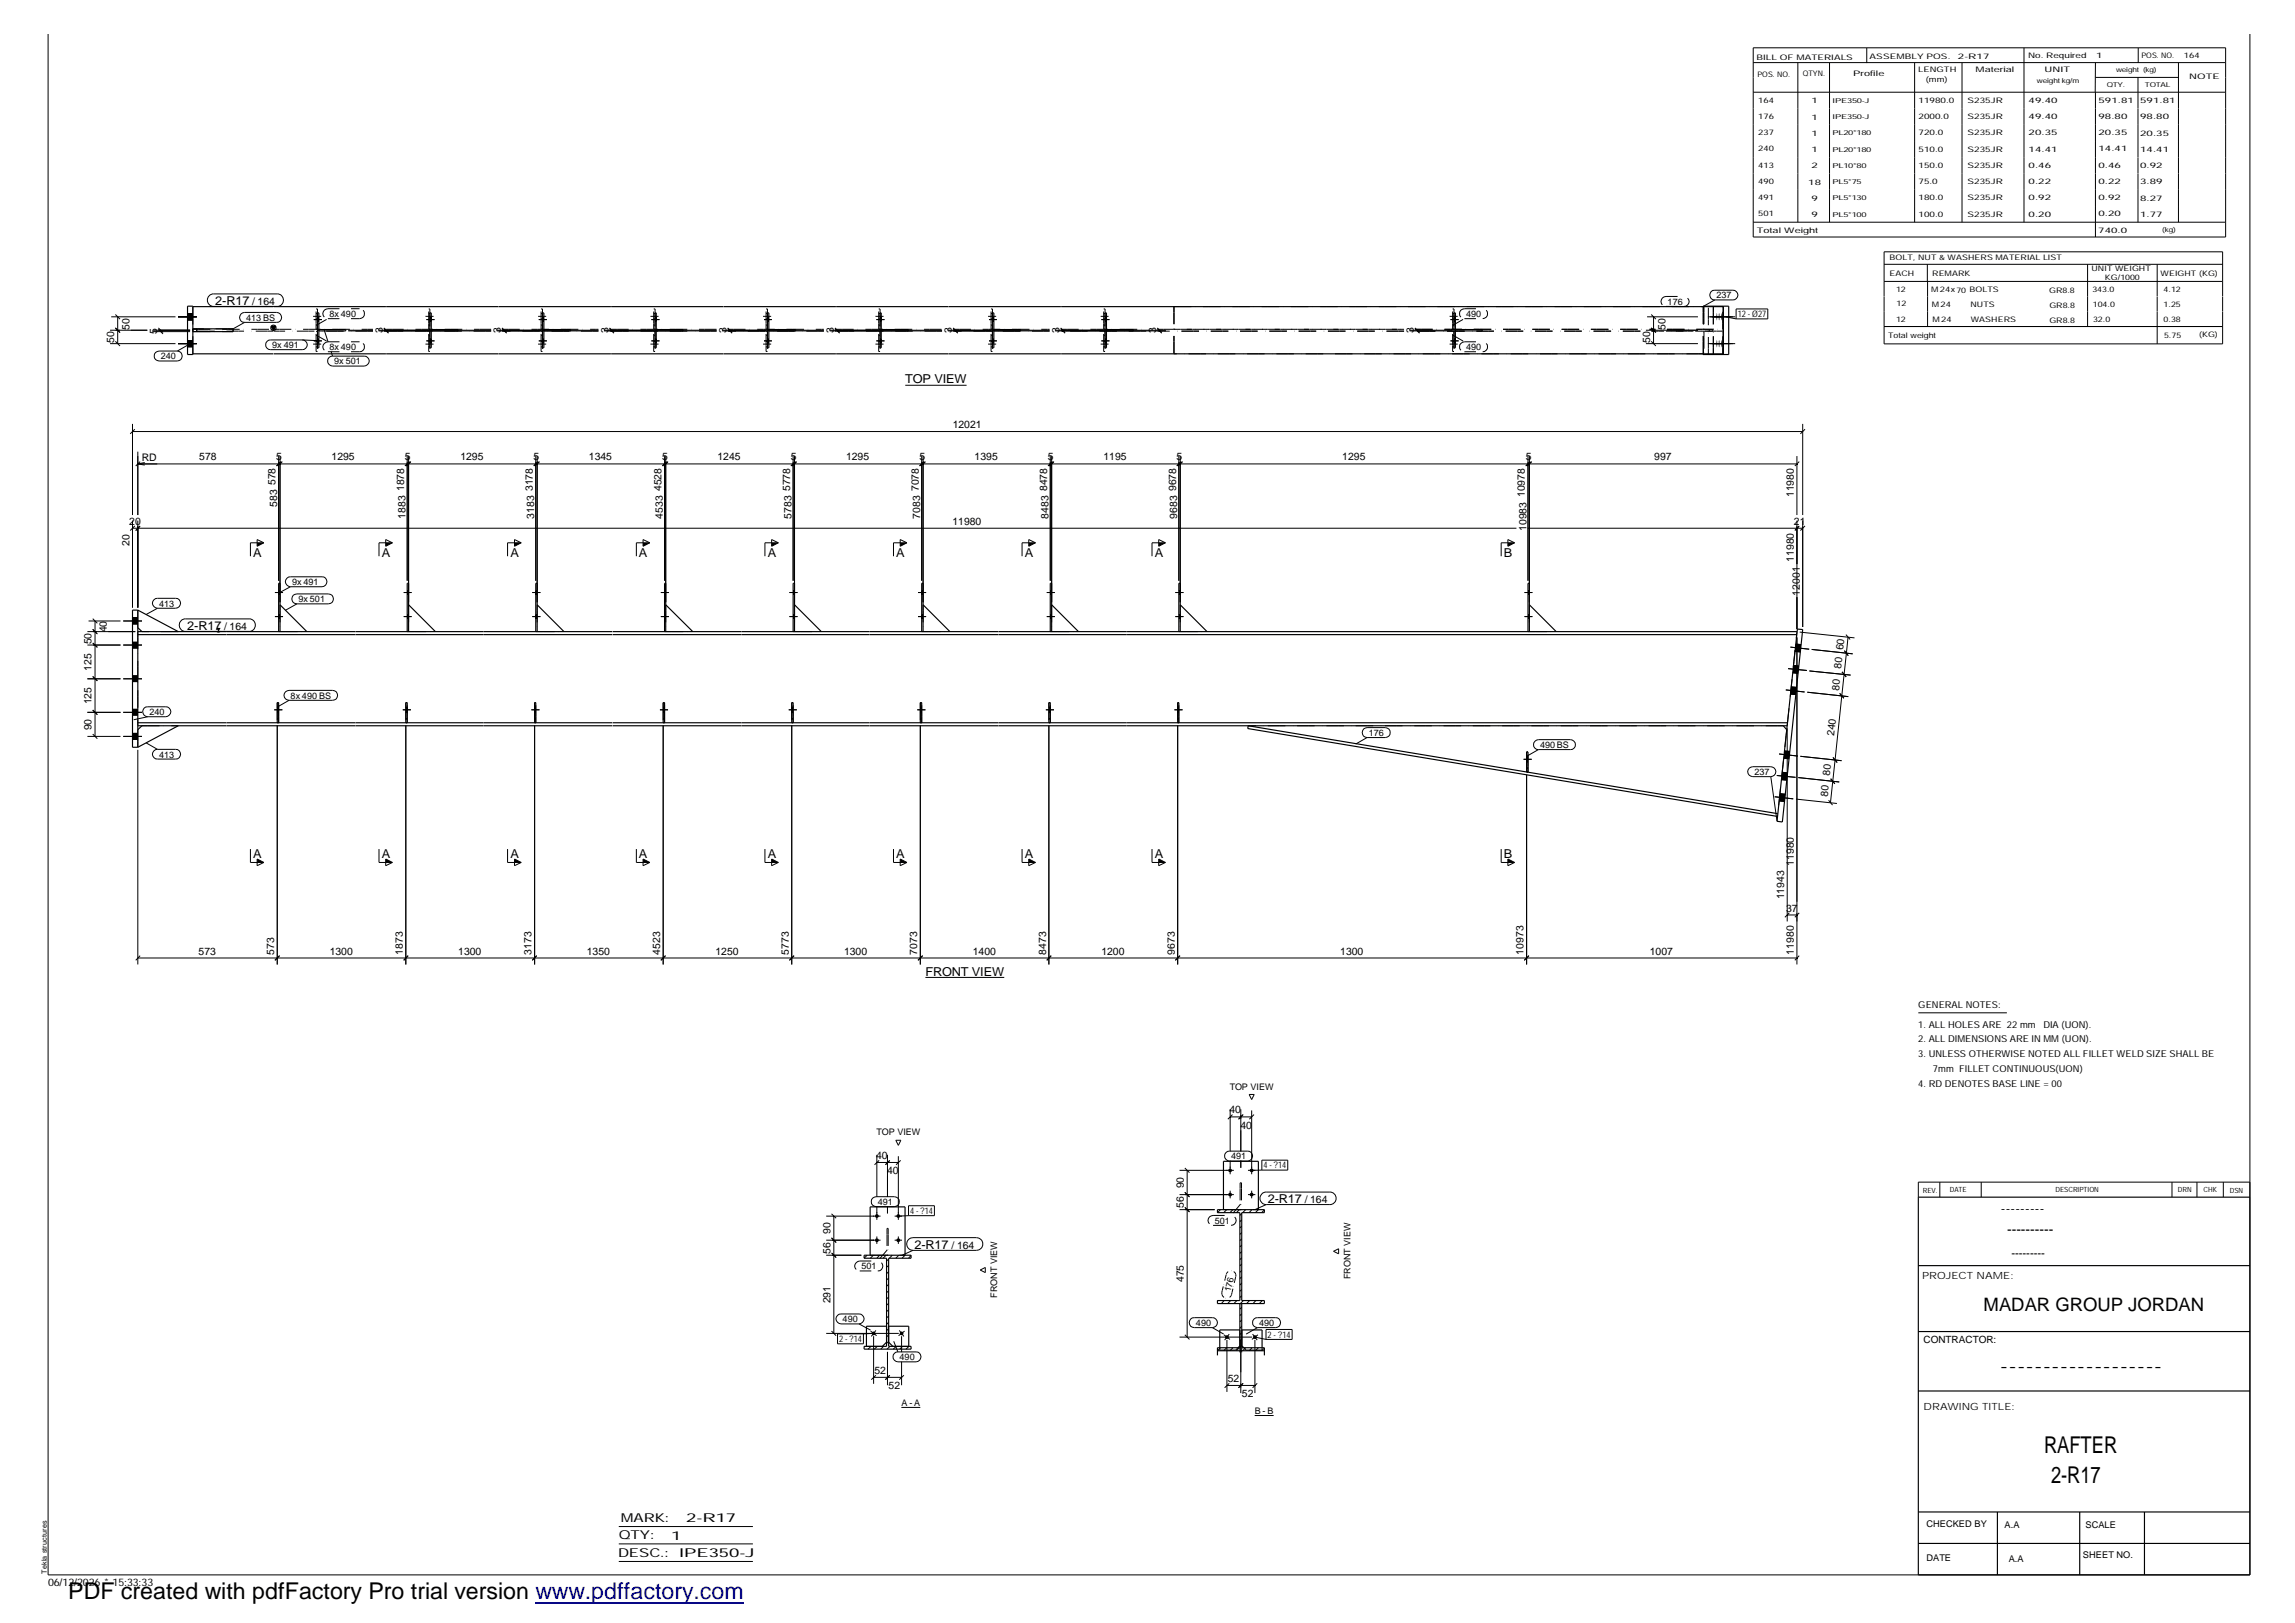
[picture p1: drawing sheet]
<svg xmlns="http://www.w3.org/2000/svg" width="420mm" height="297mm" viewBox="0 0 420 297" stroke-linecap="round" stroke-linejoin="round" font-family="sans-serif">
<defs><g id="words">
<g font-size="4.2">
<text x="374.2" y="265.9">RAFTER</text>
<text x="375.5" y="271.4">2-R17</text>
<text x="12.5" y="292.7">PDF created with pdfFactory Pro trial version www.pdffactory.com</text>
</g>
<text font-size="3.4" x="363.1" y="239.9">MADAR GROUP JORDAN</text>
<g font-size="2.5">
<text x="366.3" y="222.1">---------</text>
<text x="367.5" y="225.9">----------</text>
<text x="366.1" y="250.9">-------------------</text>
</g>
<g font-size="2.2">
<text x="39.4" y="55.8">2-R17</text>
<text x="165.7" y="70.1">TOP VIEW</text>
<text x="46.4" y="101.9">A</text>
<text x="69.9" y="101.9">A</text>
<text x="93.4" y="101.9">A</text>
<text x="117" y="101.9">A</text>
<text x="140.5" y="101.9">A</text>
<text x="164.1" y="101.9">A</text>
<text x="187.6" y="101.9">A</text>
<text x="211.4" y="101.9">A</text>
<text x="275.3" y="101.9">B</text>
<text x="34.3" y="115.3">2-R17</text>
<text x="46.4" y="157">A</text>
<text x="69.9" y="157">A</text>
<text x="93.4" y="157">A</text>
<text x="117" y="157">A</text>
<text x="140.5" y="157">A</text>
<text x="164.1" y="157">A</text>
<text x="187.6" y="157">A</text>
<text x="211.4" y="157">A</text>
<text x="275.3" y="157">B</text>
<text x="169.4" y="178.5">FRONT VIEW</text>
<text x="232.1" y="220.2">2-R17</text>
<text x="167.4" y="228.5">2-R17</text>
<text x="113.3" y="281.8">QTY:</text>
<text x="113.7" y="278.6">MARK:</text>
<text x="122.9" y="281.8">1</text>
<text x="125.6" y="278.6">2-R17</text>
<text x="113.2" y="285">DESC.:</text>
<text x="124.3" y="284.9">IPE350-J</text>
</g>
<text font-size="2.1" x="368.3" y="230.1">---------</text>
<g font-size="1.9">
<text x="46.2" y="55.8">/ 164</text>
<text x="20.9" y="62.8" transform="rotate(-90 20.9 62.8)">50</text>
<text x="23.7" y="60.3" transform="rotate(-90 23.7 60.3)">50</text>
<text x="28.8" y="61.1" transform="rotate(-90 28.8 61.1)">5</text>
<text x="70.1" y="61" transform="rotate(-90 70.1 61)">3</text>
<text x="91.7" y="61" transform="rotate(-90 91.7 61)">3</text>
<text x="111.4" y="61" transform="rotate(-90 111.4 61)">3</text>
<text x="133" y="61" transform="rotate(-90 133 61)">3</text>
<text x="152.7" y="61" transform="rotate(-90 152.7 61)">3</text>
<text x="174.3" y="61" transform="rotate(-90 174.3 61)">3</text>
<text x="194" y="61" transform="rotate(-90 194 61)">3</text>
<text x="211.7" y="61" transform="rotate(-90 211.7 61)">3</text>
<text x="258.9" y="61" transform="rotate(-90 258.9 61)">3</text>
<text x="302.1" y="62.8" transform="rotate(-90 302.1 62.8)">50</text>
<text x="304.9" y="60.3" transform="rotate(-90 304.9 60.3)">50</text>
<text x="174.4" y="78.3">12021</text>
<text x="26" y="84.3">RD</text>
<text x="36.5" y="84.2">578</text>
<text x="50.5" y="88.8" transform="rotate(-90 50.5 88.8)">578</text>
<text x="50.6" y="84.2">5</text>
<text x="60.7" y="84.2">1295</text>
<text x="74" y="89.9" transform="rotate(-90 74 89.9)">1878</text>
<text x="74.1" y="84.2">5</text>
<text x="84.3" y="84.2">1295</text>
<text x="97.5" y="89.9" transform="rotate(-90 97.5 89.9)">3178</text>
<text x="97.7" y="84.2">5</text>
<text x="107.8" y="84.2">1345</text>
<text x="121.1" y="89.9" transform="rotate(-90 121.1 89.9)">4528</text>
<text x="121.2" y="84.2">5</text>
<text x="131.4" y="84.2">1245</text>
<text x="144.7" y="89.9" transform="rotate(-90 144.7 89.9)">5778</text>
<text x="144.8" y="84.2">5</text>
<text x="154.9" y="84.2">1295</text>
<text x="168.2" y="89.9" transform="rotate(-90 168.2 89.9)">7078</text>
<text x="168.3" y="84.2">5</text>
<text x="178.4" y="84.2">1395</text>
<text x="191.7" y="89.9" transform="rotate(-90 191.7 89.9)">8478</text>
<text x="191.9" y="84.2">5</text>
<text x="202" y="84.2">1195</text>
<text x="215.3" y="89.9" transform="rotate(-90 215.3 89.9)">9678</text>
<text x="215.4" y="84.2">5</text>
<text x="245.7" y="84.2">1295</text>
<text x="279.3" y="84.2">5</text>
<text x="302.9" y="84.2">997</text>
<text x="50.7" y="92.8" transform="rotate(-90 50.7 92.8)">583</text>
<text x="74.3" y="94.9" transform="rotate(-90 74.3 94.9)">1883</text>
<text x="97.8" y="94.9" transform="rotate(-90 97.8 94.9)">3183</text>
<text x="121.3" y="94.9" transform="rotate(-90 121.3 94.9)">4533</text>
<text x="144.9" y="94.9" transform="rotate(-90 144.9 94.9)">5783</text>
<text x="168.4" y="94.9" transform="rotate(-90 168.4 94.9)">7083</text>
<text x="192" y="94.9" transform="rotate(-90 192 94.9)">8483</text>
<text x="215.5" y="94.9" transform="rotate(-90 215.5 94.9)">9683</text>
<text x="279.2" y="91" transform="rotate(-90 279.2 91)">10978</text>
<text x="328.4" y="91" transform="rotate(-90 328.4 91)">11980</text>
<text x="23.7" y="96">20</text>
<text x="23.7" y="99.9" transform="rotate(-90 23.7 99.9)">20</text>
<text x="174.4" y="96">11980</text>
<text x="279.4" y="97.2" transform="rotate(-90 279.4 97.2)">10983</text>
<text x="328.4" y="96">21</text>
<text x="328.4" y="102.8" transform="rotate(-90 328.4 102.8)">11980</text>
<text x="329.5" y="109" transform="rotate(-90 329.5 109)">12001</text>
<text x="16.8" y="117.9" transform="rotate(-90 16.8 117.9)">50</text>
<text x="19.6" y="115.7" transform="rotate(-90 19.6 115.7)">40</text>
<text x="41" y="115.3">/ 164</text>
<text x="337.4" y="119" transform="rotate(-84 337.4 119)">60</text>
<text x="16.8" y="122.8" transform="rotate(-90 16.8 122.8)">125</text>
<text x="337.1" y="122.5" transform="rotate(-84 337.1 122.5)">80</text>
<text x="16.8" y="128.9" transform="rotate(-90 16.8 128.9)">125</text>
<text x="336.7" y="126.4" transform="rotate(-84 336.7 126.4)">80</text>
<text x="16.8" y="133.7" transform="rotate(-90 16.8 133.7)">90</text>
<text x="335.8" y="134.7" transform="rotate(-84 335.8 134.7)">240</text>
<text x="335" y="142" transform="rotate(-84 335 142)">80</text>
<text x="334.6" y="145.9" transform="rotate(-84 334.6 145.9)">80</text>
<text x="328.4" y="158.4" transform="rotate(-90 328.4 158.4)">11980</text>
<text x="326.6" y="164.6" transform="rotate(-90 326.6 164.6)">11943</text>
<text x="327" y="166.8">37</text>
<text x="36.4" y="174.7">573</text>
<text x="50.2" y="174.7" transform="rotate(-90 50.2 174.7)">573</text>
<text x="60.4" y="174.7">1300</text>
<text x="73.7" y="174.7" transform="rotate(-90 73.7 174.7)">1873</text>
<text x="83.9" y="174.7">1300</text>
<text x="97.3" y="174.7" transform="rotate(-90 97.3 174.7)">3173</text>
<text x="107.4" y="174.7">1350</text>
<text x="120.9" y="174.7" transform="rotate(-90 120.9 174.7)">4523</text>
<text x="131" y="174.7">1250</text>
<text x="144.4" y="174.7" transform="rotate(-90 144.4 174.7)">5773</text>
<text x="154.5" y="174.7">1300</text>
<text x="167.9" y="174.7" transform="rotate(-90 167.9 174.7)">7073</text>
<text x="178.1" y="174.7">1400</text>
<text x="191.5" y="174.7" transform="rotate(-90 191.5 174.7)">8473</text>
<text x="201.6" y="174.7">1200</text>
<text x="215.1" y="174.7" transform="rotate(-90 215.1 174.7)">9673</text>
<text x="245.4" y="174.7">1300</text>
<text x="278.9" y="174.7" transform="rotate(-90 278.9 174.7)">10973</text>
<text x="302" y="174.7">1007</text>
<text x="328.4" y="174.7" transform="rotate(-90 328.4 174.7)">11980</text>
<text x="225.1" y="203.7">40</text>
<text x="227.1" y="206.6">40</text>
<text x="160.4" y="212.1">40</text>
<text x="162.4" y="214.9">40</text>
<text x="216.7" y="221.1" transform="rotate(-90 216.7 221.1)">56</text>
<text x="216.7" y="217.5" transform="rotate(-90 216.7 217.5)">90</text>
<text x="238.9" y="220.2">/ 164</text>
<text x="152.1" y="225.9" transform="rotate(-90 152.1 225.9)">90</text>
<text x="152.1" y="229.4" transform="rotate(-90 152.1 229.4)">56</text>
<text x="174.2" y="228.5">/ 164</text>
<text x="152.1" y="238.5" transform="rotate(-90 152.1 238.5)">291</text>
<text x="216.7" y="234.7" transform="rotate(-90 216.7 234.7)">475</text>
<text x="160.1" y="251.4">52</text>
<text x="162.7" y="254.2">52</text>
<text x="224.8" y="252.9">52</text>
<text x="227.4" y="255.7">52</text>
<text x="8.8" y="290.2">06/12/2026 * 15:33:33</text>
</g>
<g font-size="1.8">
<text x="351.9" y="234.1">PROJECT NAME:</text>
<text x="352.2" y="245.8">CONTRACTOR:</text>
<text x="352.2" y="258.1">DRAWING TITLE:</text>
</g>
<g font-size="1.7">
<text x="45" y="58.7">413 BS</text>
<text x="60.3" y="58">8x 490</text>
<text x="268.4" y="58">490</text>
<text x="305.3" y="55.8">176</text>
<text x="314.2" y="54.6">237</text>
<text x="318.1" y="58.1">12- Ø27</text>
<text x="29.4" y="65.8">240</text>
<text x="49.8" y="63.7">9x 491</text>
<text x="60.3" y="64.1">8x 490</text>
<text x="268.4" y="64.1">490</text>
<text x="61.2" y="66.7">9x 501</text>
<text x="53.5" y="107.1">9x 491</text>
<text x="29.1" y="111">413</text>
<text x="54.7" y="110.2">9x 501</text>
<text x="27.3" y="130.9">240</text>
<text x="53.2" y="127.9">8x 490 BS</text>
<text x="250.6" y="134.7">176</text>
<text x="281.9" y="136.9">490 BS</text>
<text x="29.1" y="138.7">413</text>
<text x="321.2" y="141.8">237</text>
<text x="351.2" y="184.6">GENERAL NOTES:</text>
<text x="351.2" y="190.8">2. ALL DIMENSIONS ARE IN MM(UON).</text>
<text x="351.2" y="188.1">1. ALL HOLES ARE 22 mm</text>
<text x="374.1" y="188.1">DIA (UON).</text>
<text x="351.2" y="193.5">3. UNLESS OTHERWISE NOTED ALL FILLET WELD SIZE SHALL BE</text>
<text x="353.9" y="196.2">7mm FILLET CONTINUOUS(UON)</text>
<text x="225.1" y="199.4">TOP VIEW</text>
<text x="351.2" y="198.9">4. RD DENOTES BASE LINE = 00</text>
<text x="160.5" y="207.8">TOP VIEW</text>
<text x="225.4" y="212.2">491</text>
<text x="231.3" y="213.9">4- ?14</text>
<text x="160.7" y="220.5">491</text>
<text x="166.6" y="222.2">4- ?14</text>
<text x="222.4" y="224">501</text>
<text x="157.7" y="232.3">501</text>
<text x="182.5" y="237.6" transform="rotate(-90 182.5 237.6)">FRONT VIEW</text>
<text x="225.3" y="236.5" transform="rotate(-77 225.3 236.5)">176</text>
<text x="247.2" y="234.1" transform="rotate(-90 247.2 234.1)">FRONT VIEW</text>
<text x="153.6" y="245.6">2- ?14</text>
<text x="154.3" y="242">490</text>
<text x="218.9" y="242.7">490</text>
<text x="230.5" y="242.7">490</text>
<text x="232.1" y="244.8">2- ?14</text>
<text x="164.7" y="248.9">490</text>
<text x="165" y="257.2">A - A</text>
<text x="229.7" y="258.7">B - B</text>
<text x="352.7" y="279.5">CHECKED BY</text>
<text x="367" y="279.6">A.A</text>
<text x="381.8" y="279.7">SCALE</text>
<text x="352.7" y="285.7">DATE</text>
<text x="367.7" y="285.9">A.A</text>
<text x="381.3" y="285.1">SHEET NO.</text>
</g>
<g font-size="1.4">
<text x="321.6" y="10.9">BILL OF MATERIALS</text>
<text x="342.3" y="10.7">ASSEMBLY POS.</text>
<text x="358.4" y="10.7">2-R17</text>
<text x="371.3" y="10.6">No. Required</text>
<text x="383.8" y="10.6">1</text>
<text x="392" y="10.6">POS. NO.</text>
<text x="399.8" y="10.7">164</text>
<text x="321.7" y="14">POS. NO.</text>
<text x="330" y="14">QTYN.</text>
<text x="339.3" y="13.8">Profile</text>
<text x="351.2" y="13.2">LENGTH</text>
<text x="352.6" y="15">(mm)</text>
<text x="361.7" y="13.2">Material</text>
<text x="374.3" y="13.2">UNIT</text>
<text x="400.8" y="14.4">NOTE</text>
<text x="321.9" y="18.8">164</text>
<text x="321.9" y="21.7">176</text>
<text x="331.6" y="18.9">1</text>
<text x="331.6" y="21.9">1</text>
<text x="351.2" y="18.8">11980.0</text>
<text x="351.2" y="21.8">2000.0</text>
<text x="360.2" y="18.8">S235JR</text>
<text x="360.2" y="21.8">S235JR</text>
<text x="371.4" y="18.9">49.40</text>
<text x="371.4" y="21.8">49.40</text>
<text x="384.2" y="18.8">591.81</text>
<text x="384.2" y="21.8">98.80</text>
<text x="391.8" y="18.9">591.81</text>
<text x="391.8" y="21.8">98.80</text>
<text x="321.9" y="24.8">237</text>
<text x="321.9" y="27.7">240</text>
<text x="331.6" y="24.8">1</text>
<text x="331.6" y="27.8">1</text>
<text x="351.2" y="24.8">720.0</text>
<text x="351.2" y="27.8">510.0</text>
<text x="360.2" y="24.8">S235JR</text>
<text x="360.2" y="27.8">S235JR</text>
<text x="371.4" y="24.8">20.35</text>
<text x="371.4" y="27.8">14.41</text>
<text x="384.2" y="24.8">20.35</text>
<text x="384.2" y="27.7">14.41</text>
<text x="391.8" y="24.8">20.35</text>
<text x="391.8" y="27.8">14.41</text>
<text x="321.9" y="30.7">413</text>
<text x="321.9" y="33.6">490</text>
<text x="331" y="33.8">18</text>
<text x="331.6" y="30.8">2</text>
<text x="351.2" y="30.7">150.0</text>
<text x="351.2" y="33.7">75.0</text>
<text x="360.2" y="30.7">S235JR</text>
<text x="360.2" y="33.7">S235JR</text>
<text x="371.4" y="30.8">0.46</text>
<text x="371.4" y="33.7">0.22</text>
<text x="384.2" y="30.7">0.46</text>
<text x="384.2" y="33.7">0.22</text>
<text x="391.8" y="30.8">0.92</text>
<text x="391.8" y="33.7">3.89</text>
<text x="321.9" y="36.6">491</text>
<text x="321.9" y="39.6">501</text>
<text x="331.6" y="36.7">9</text>
<text x="331.6" y="39.7">9</text>
<text x="351.2" y="36.7">180.0</text>
<text x="351.2" y="39.7">100.0</text>
<text x="360.2" y="36.6">S235JR</text>
<text x="360.2" y="39.7">S235JR</text>
<text x="371.4" y="36.7">0.92</text>
<text x="371.4" y="39.7">0.20</text>
<text x="384.2" y="36.6">0.92</text>
<text x="384.2" y="39.6">0.20</text>
<text x="391.8" y="36.7">8.27</text>
<text x="391.8" y="39.7">1.77</text>
<text x="321.6" y="42.7">Total Weight</text>
<text x="345.9" y="47.7">BOLT, NUT &amp; WASHERS MATERIAL LIST</text>
<text x="384.1" y="42.6">740.0</text>
<text x="345.9" y="50.5">EACH</text>
<text x="347.1" y="53.4">12</text>
<text x="353.5" y="53.5">M24x70 BOLTS</text>
<text x="353.7" y="50.5">REMARK</text>
<text x="375.2" y="53.5">GR8.8</text>
<text x="382.9" y="49.6">UNIT WEIGHT</text>
<text x="383.1" y="53.5">343.0</text>
<text x="385.4" y="51.2">KG/1000</text>
<text x="395.6" y="50.4">WEIGHT (KG)</text>
<text x="396.1" y="53.4">4.12</text>
<text x="347.1" y="59">12</text>
<text x="347.2" y="56.1">12</text>
<text x="353.7" y="56.2">M24</text>
<text x="353.8" y="59">M24</text>
<text x="360.7" y="56.2">NUTS</text>
<text x="360.8" y="59">WASHERS</text>
<text x="375.2" y="56.3">GR8.8</text>
<text x="375.2" y="59.1">GR8.8</text>
<text x="383.2" y="56.1">104.0</text>
<text x="383.2" y="58.9">32.0</text>
<text x="396.1" y="56.2">1.25</text>
<text x="396.1" y="59">0.38</text>
<text x="345.7" y="61.9">Total weight</text>
<text x="396.2" y="61.8">5.75</text>
<text x="402.6" y="61.8">(KG)</text>
</g>
<g font-size="1.3">
<text x="352" y="218.3">REV.</text>
<text x="357" y="218.2">DATE</text>
<text x="376.3" y="218.2">DESCRIPTION</text>
<text x="398.7" y="218.2">DRN</text>
<text x="403.4" y="218.2">CHK</text>
<text x="408.2" y="218.3">DSN</text>
<text x="8.6" y="288" transform="rotate(-90 8.6 288)">Tekla structures</text>
</g>
<g font-size="1.2">
<text x="372.9" y="15.2">weight kg/m</text>
<text x="385.7" y="15.9">QTY.</text>
<text x="387.4" y="13.2">weight (kg)</text>
<text x="392.7" y="15.9">TOTAL</text>
<text x="335.5" y="18.8">IPE350-J</text>
<text x="335.5" y="21.8">IPE350-J</text>
<text x="335.5" y="24.8">PL20*180</text>
<text x="335.5" y="27.8">PL20*180</text>
<text x="335.5" y="30.7">PL10*80</text>
<text x="335.5" y="33.7">PL5*75</text>
<text x="335.5" y="36.7">PL5*130</text>
<text x="335.5" y="39.7">PL5*100</text>
<text x="395.9" y="42.4">(kg)</text>
</g>
</g></defs>
<g fill="none" stroke="#000" stroke-width=".18">
<path d="M321 8.7h86.5v34.7h-86.5zM321 11.5h86.5M321 16.9h86.5M329.1 11.5v29.2M334.9 11.5v29.2M341.8 8.8v2.7M350.5 11.5v29.2M359.2 11.5v29.2M370.5 8.7v32M383.6 11.5v5.4M383.6 14.2h15.3M383.6 16.9v26.5"/>
<path d="M391.4 14.2v26.5M391.5 8.8v2.7M398.8 11.5v29.2M411.9 6.3v281.9h-403.1v-281.9M20.4 58h11.7M21.1 57.6l.9 .8M21.5 58v4.9M32.6 58h3.4M34.3 58.5h1M34.3 57.4h1M38.1 54.3l.4-.3 .4-.2h11.9a1.14 1.14 0 0 1 1.1 1.1 1.14 1.14 0 0 1-1.1 1.2h-11.7a1.14 1.14 0 0 1-1-1.8zM44.1 57.5l.7-.3h5.8a.91 .91 0 0 1 1 .9 .91 .91 0 0 1-1 .9h-5.8a.91 .91 0 0 1-.9-.5 .91 .91 0 0 1 .2-1z"/>
<path d="M44.8 59l-2.1 1.2M57.4 58.5h1.5M58.1 58.1h.3M58.1 58.8h.3M78.1 58.5h1.4M78.7 58.1h.3M78.7 58.8h.3M98.6 58.5h1.5M99.3 58.1h.3M99.3 58.8h.3M119.3 58.5h1.4M119.9 58.1h.2"/>
<path d="M119.9 58.8h.2M139.9 58.5h1.4M140.5 58.1h.3M140.5 58.8h.3M160.4 58.5h1.5M161.1 58.1h.2M161.1 58.8h.2M181.1 58.5h1.4M181.7 58.1h.2M181.7 58.8h.2M201.6 58.5h1.5M202.3 58.1h.3"/>
<path d="M202.3 58.8h.3M265.6 58.5h1.4M266.2 58.1h.2M266.2 58.8h.2M301.5 58h9.4M302.3 57.6l.8 .8M302.7 58v4.9M313.3 53.4l.3-.2 .3-.1h3.3a.89 .89 0 0 1 1 .9 .89 .89 0 0 1-1 .9h-3.3a.91 .91 0 0 1-.8-.5 .91 .91 0 0 1 .2-1zM313.4 58h4.3M313.9 54.9l-2.1 1.2M315.9 58l1.9 .4M317.8 56.5h5.8v1.9h-5.8z"/>
<path d="M321 40.7h86.5M344.9 51.5h62M344.9 48.4h62M344.9 59.8h62M352.8 48.4v3.1M352.9 51.5v8.3M382.2 48.4v11.4M394.9 48.4v5.8M394.9 54.3v8.6M406.9 54.2v-8.1h-62v16.8h62v-8.6M20.2 62.9h11.9M20.2 60.4h6.8"/>
<path d="M21.1 62.5l.9 .8M21.1 60l.9 .9M24.3 79h305.7M24.3 77.6v16.7M24.7 78.6l-.9 .8M28 60.4h6.8M28 60.7h6.8M28.5 64.5l.6-.3h3.4a.91 .91 0 0 1 .9 1 .91 .91 0 0 1-.9 .9h-3.4a.91 .91 0 0 1-.8-.6 .91 .91 0 0 1 .2-1zM29 60.3l.8 .8M29 60l.8 .9M29.4 60.4v.3M32.6 62.9h3.4"/>
<path d="M34.3 63.4h1M34.3 62.3h1M34.5 63.1l-2 1.1M48.9 62.5l.6-.3h5.8a.89 .89 0 0 1 1 .9 .89 .89 0 0 1-1 .9h-5.8a.88 .88 0 0 1-.8-.5 .88 .88 0 0 1 .2-1zM55.3 62.2l2.9 .1M57.4 62.4h1.5M58.1 62h.3M58.1 62.8h.3M59.4 60.4l.7 2.2M60.2 65.4l.7-.2h5.8a.91 .91 0 0 1 .9 .9 .91 .91 0 0 1-.9 .9h-5.8a.92 .92 0 0 1-.9-.6 .92 .92 0 0 1 .2-1zM60.6 64.3l.3 .9M63.8 60.6h4.5"/>
<path d="M63.8 60.4h4.5M69.3 60.6h20.6M69.3 60.4h20.6M70.3 60.1l.8 .9M70.3 60l.8 .9M70.7 60.4v.2M78.1 62.4h1.4M78.7 62h.3M78.7 62.8h.3M90.9 60.6h18.7M90.9 60.4h18.7M91.9 60.1l.9 .9"/>
<path d="M91.9 60l.9 .9M92.3 60.4v.2M98.6 62.4h1.5M99.3 62h.3M99.3 62.8h.3M110.6 60.6h20.6M110.6 60.4h20.6M111.6 60.1l.8 .9M111.6 60l.8 .9M112 60.4v.2M119.3 62.4h1.4M119.9 62h.2"/>
<path d="M119.9 62.8h.2M132.2 60.6h18.6M132.2 60.4h18.6M133.2 60.1l.8 .9M133.2 60l.8 .9M133.6 60.4v.2M139.9 62.4h1.4M140.5 62h.3M140.5 62.8h.3M151.9 60.6h20.6M151.9 60.4h20.6M152.9 60.1l.8 .9"/>
<path d="M152.9 60l.8 .9M153.3 60.4v.2M160.4 62.4h1.5M161.1 62h.2M161.1 62.8h.2M165.7 70.5h11.3M173.5 60.6h18.7M173.5 60.4h18.7M174.5 60.1l.8 .9M174.5 60l.8 .9M174.9 60.4v.2M181.1 62.4h1.4"/>
<path d="M181.7 62h.2M181.7 62.8h.2M193.2 60.6h20.2M193.2 60.4h20.2M194.2 60.1l.8 .9M194.2 60l.8 .9M194.6 60.4v.2M201.6 62.4h1.5M202.3 62h.3M202.3 62.8h.3M211.9 60.1l.8 .9M211.9 60l.8 .9"/>
<path d="M212.3 60.4v.2M258.1 60.6h7.8M258.1 60.4h7.8M259 60.1l.9 .9M259 60l.9 .9M259.5 60.4v.2M265.6 62.4h1.4M266.2 62h.2M266.2 62.8h.2M301.3 62.9h9.6M301.3 60.4h9.6M302.3 62.5l.8 .8"/>
<path d="M302.3 60l.8 .9M313.4 62.9h4.3M330 77.6v16.7M330.5 78.6l-.9 .8M24.3 95.3v15.9M24.3 96.7h253.3M24.7 96.3l-.9 .8M25.2 82.7v11.6M25.2 95.3v15.9M25.2 84.9h303.8M25.2 84.9l1.3 .2M25.7 96.3l-.9 .8 .8-.8"/>
<path d="M25.7 84.5l-.9 .8M26.5 84.7l-1.3 .2M47.1 98.7l1.2 .6-1.2 .7zM48.3 99.3h-2.5v2.5M51 83.5v22.8M51.3 83.5v26.7M51.4 84.5l-.8 .8M51.4 84.5l-.7 .7M51.7 84.5l-.9 .8 .8-.8M70.6 98.7l1.2 .6-1.2 .7zM71.8 99.3h-2.4v2.5M74.5 83.5v22.8"/>
<path d="M74.8 83.5v26.7M74.9 84.5l-.8 .8M75 84.5l-.8 .7M75.2 84.5l-.8 .8 .8-.8M94.2 98.7l1.2 .6-1.2 .7zM95.4 99.3h-2.5v2.5M98.1 83.5v22.8M98.3 83.5v26.7M98.5 84.5l-.8 .8M98.8 84.5l-.9 .8 .8-.8M117.7 98.7l1.3 .6-1.3 .7zM119 99.3h-2.5v2.5"/>
<path d="M121.7 83.5v22.8M121.9 83.5v26.7M122 84.5l-.8 .8M122.3 84.5l-.8 .8M141.3 98.7l1.2 .6-1.2 .7zM142.5 99.3h-2.5v2.5M145.2 83.5v22.8M145.5 83.5v26.7M145.6 84.5l-.8 .8M145.6 84.5l-.7 .7M145.8 84.5l-.8 .8M164.8 98.7l1.2 .6-1.2 .7z"/>
<path d="M166 99.3h-2.4v2.5M168.7 83.5v22.8M169 83.5v26.7M169.1 84.5l-.8 .8M169.2 84.5l-.8 .7M169.4 84.5l-.8 .8 .8-.8M188.3 98.7l1.3 .6-1.3 .7zM189.6 99.3h-2.5v2.5M192.3 83.5v22.8M192.5 83.5v26.7M192.7 84.5l-.8 .8M192.7 84.5l-.8 .7"/>
<path d="M193 84.5l-.9 .8 .8-.8M212.1 98.7l1.3 .6-1.3 .7zM213.4 99.3h-2.5v2.5M215.8 83.5v22.8M216.1 83.5v26.7M216.2 84.5l-.8 .8M216.5 84.5l-.9 .8 .9-.8M276.1 98.7l1.2 .6-1.2 .7zM277.3 99.3h-2.5v2.5M279.7 96.7h50.3M279.7 83.5v22.8M280 83.5v26.7"/>
<path d="M280.1 84.5l-.8 .8M280.2 84.5l-.8 .7M280.4 84.5l-.8 .8 .8-.8M329 83.5v10.8M329 95.3v19.8M329.4 96.3l-.8 .8M329.4 84.5l-.8 .8M330 95.3v19.5M330.5 96.3l-.9 .8M16 118.1h6.1M16 115.6h8.8M16.2 113.7h5.9"/>
<path d="M17 117.7l.8 .8M17 113.2l.8 .9M17.4 113.7v21.1M17.7 116l-.7-.8 .8 .8M22.6 113.7h3.4M22.6 118.1h3.4M24.3 114.2h.9M24.3 113.1h.9M24.3 118.6h.9M24.3 117.5h.9M28.2 109.8l.6-.3h3.3a.91 .91 0 0 1 1 .9 .91 .91 0 0 1-1 .9h-3.3a.92 .92 0 0 1-.8-.5 .92 .92 0 0 1 .2-1zM28.8 111.3l-2 1.2"/>
<path d="M33.1 113.6l.6-.3h11.9a1.14 1.14 0 0 1 1.2 1.1 1.14 1.14 0 0 1-1.2 1.2h-11.6a1.14 1.14 0 0 1-1.1-.7 1.14 1.14 0 0 1 .2-1.3zM50.3 112.8h1.5M50.3 108.4h1.5M51 112.5h.3M51 113.2h.3M51 108.1h.3M51 108.8h.3M52.5 105.8l.7-.2h5.8a.91 .91 0 0 1 .9 .9 .91 .91 0 0 1-.9 .9h-5.8a.92 .92 0 0 1-.9-.6 .92 .92 0 0 1 .2-1zM53.2 107.4l-2.1 1.1M53.7 109l.7-.3h5.7a.91 .91 0 0 1 .9 .9 .91 .91 0 0 1-.9 .9h-5.7a.93 .93 0 0 1-.9-.5 .93 .93 0 0 1 .2-1zM54.4 110.5l-2.2 1.2M73.9 112.8h1.5"/>
<path d="M73.9 108.4h1.5M74.5 112.5h.3M74.5 113.2h.3M74.5 108.1h.3M74.5 108.8h.3M97.5 112.8h1.4M97.5 108.4h1.4M98.1 112.5h.2M98.1 113.2h.2M98.1 108.1h.2M98.1 108.8h.2M121 112.8h1.5"/>
<path d="M121 108.4h1.5M121.7 112.5h.2M121.7 113.2h.2M121.7 108.1h.2M121.7 108.8h.2M144.5 112.8h1.5M144.5 108.4h1.5M145.2 112.5h.3M145.2 113.2h.3M145.2 108.1h.3M145.2 108.8h.3M168.1 112.8h1.4"/>
<path d="M168.1 108.4h1.4M168.7 112.5h.3M168.7 113.2h.3M168.7 108.1h.3M168.7 108.8h.3M191.6 112.8h1.5M191.6 108.4h1.5M192.3 112.5h.2M192.3 113.2h.2M192.3 108.1h.2M192.3 108.8h.2M215.2 112.8h1.5"/>
<path d="M215.2 108.4h1.5M215.8 112.5h.3M215.8 113.2h.3M215.8 108.1h.3M215.8 108.8h.3M279.1 112.8h1.4M279.1 108.4h1.4M279.7 112.5h.3M279.7 113.2h.3M279.7 108.1h.3M279.7 108.8h.3M327.8 118.4l3.4 .4"/>
<path d="M328.6 119.2l1 .1M328.8 117.9l.9 .1M329 116.7v59.8M329.5 115.7l10 1M331.7 118.9l7.5 .8M337.7 119.1l.7 .9-.7-.9M337.9 116.1l.8 .9M338.3 116.6l-3.2 30.3M16 124.2h6.1M16 130.4h6.1M16 134.8h6.1M17 134.4l.8 .8"/>
<path d="M17 129.9l.8 .9M17 123.8l.8 .8M22.6 124.2h3.4M22.6 130.4h3.4M22.6 134.8h3.4M24.3 124.7h.9M24.3 123.7h.9M24.3 130.9h.9M24.3 129.8h.9M24.3 135.3h.9M24.3 134.2h.9M25.2 137.2v39.3"/>
<path d="M26.4 129.6l.3-.2h.4h3.3a.91 .91 0 0 1 .9 .9 .91 .91 0 0 1-.9 .9h-3.3a.94 .94 0 0 1-.9-.6 .94 .94 0 0 1 .2-1zM26.8 136l2 1.1M27.1 131.2l-2.6 .5M28.2 137.4l.6-.3h3.3a.89 .89 0 0 1 1 .9 .89 .89 0 0 1-1 .9h-3.3a.88 .88 0 0 1-.8-.5 .88 .88 0 0 1 .2-1zM50.2 129.9h1.5M50.8 130.4h.2M50.8 129.4h.2M50.8 132.8v43.7M52.3 126.6l.6-.2h8a.91 .91 0 0 1 .9 .9 .91 .91 0 0 1-.9 .9h-8a.91 .91 0 0 1-.8-.6 .91 .91 0 0 1 .2-1zM52.9 128.2l-2.1 1.2M73.7 129.9h1.5M74.3 130.4h.2"/>
<path d="M74.3 129.4h.2M74.3 132.8v43.7M97.3 129.9h1.5M97.9 130.4h.2M97.9 129.4h.2M97.9 132.8v43.7M120.8 129.9h1.5M121.4 130.4h.3M121.4 129.4h.3M121.4 132.8v43.7M144.4 129.9h1.5M144.9 130.4h.3"/>
<path d="M144.9 129.4h.3M144.9 132.8v43.7M167.9 129.9h1.5M168.5 130.4h.2M168.5 129.4h.2M168.5 132.8v43.7M191.5 129.9h1.5M192 130.4h.3M192 129.4h.3M192 132.8v43.7M215 129.9h1.5M215.6 130.4h.2"/>
<path d="M215.6 129.4h.2M215.6 132.8v43.7M249.6 133.4l.7-.2h3.3a.91 .91 0 0 1 .9 .9 .91 .91 0 0 1-.9 .9h-3.3a.93 .93 0 0 1-.8-.6 .93 .93 0 0 1 .1-1zM250.3 135l-2.1 1.2M278.9 139h1.5M279.5 139.4h.2M279.5 138.5h.2M281 135.7l.6-.3h5.9a.91 .91 0 0 1 .9 .9 .91 .91 0 0 1-.9 .9h-5.9a.88 .88 0 0 1-.8-.6 .88 .88 0 0 1 .2-.9zM281.6 137.2l-2 1.2M325.7 138l3.4 .4M326.6 138.8l.9 .1M326.7 137.4l1 .1"/>
<path d="M326.9 126.3l3.5 .3M327.2 133.3v35.3M327.4 122.4l3.4 .3M327.8 127l1 .1M327.9 125.7l1 .1M328.2 123.1l1 .1M328.3 121.8l1 .1M329.6 138.4l7.5 .8M330.9 126.7l7.5 .8M331.3 122.8l7.5 .8M335.6 138.6l.7 1M336.8 126.9l.8 .9"/>
<path d="M337.2 123l.8 .9M45.8 155.4v2.4h2.5M47.1 157.2l1.2 .6-1.2 .6zM69.4 155.4v2.4h2.4M70.6 157.2l1.2 .6-1.2 .6zM92.9 155.4v2.4h2.5M94.2 157.2l1.2 .6-1.2 .6zM116.5 155.4v2.4h2.5M117.7 157.2l1.3 .6-1.3 .6zM140 155.4v2.4h2.5M141.3 157.2l1.2 .6-1.2 .6zM163.6 155.4v2.4h2.4"/>
<path d="M164.8 157.2l1.2 .6-1.2 .6zM187.1 155.4v2.4h2.5M188.3 157.2l1.3 .6-1.3 .6zM210.9 155.4v2.4h2.5M212.1 157.2l1.3 .6-1.3 .6zM274.8 155.4v2.4h2.5M276.1 157.2l1.2 .6-1.2 .6zM279.5 141.8v34.7M320.3 140.6l.6-.3h3.3a.91 .91 0 0 1 .9 .9 .91 .91 0 0 1-.9 .9h-3.3a.91 .91 0 0 1-.9-.5 .91 .91 0 0 1 .3-1zM324.2 142.1l1.1 8.2M324.9 145.8l3.4 .4M325.3 141.9l3.4 .4"/>
<path d="M325.7 146.6l1 .1M325.9 145.3l1 .1M326.1 142.7l1 .1M326.3 141.3l.9 .2M328.8 146.2l7.5 .9M329.2 142.3l7.5 .8M334.8 146.5l.7 .8M335.2 142.5l.7 1M25.2 175.3h303.8M25.7 174.9l-.9 .9M51.2 174.9l-.9 .9M74.7 174.9l-.8 .9"/>
<path d="M98.3 174.9l-.8 .9M121.8 174.9l-.8 .9M145.4 174.9l-.9 .9M168.9 174.9l-.8 .9M169.4 178.9h14.5M192.4 174.9l-.8 .9M216 174.9l-.8 .9M279.9 174.9l-.8 .9M327.2 167.5h1.8M327.6 167.1l-.8 .8M329.4 167.1l-.8 .8M329.4 174.9l-.8 .9"/>
<path d="M351.2 185.4h16.2M159.8 219.3l.6-.3h3.3a.91 .91 0 0 1 .9 .9 .91 .91 0 0 1-.9 .9h-3.3a.91 .91 0 0 1-.9-.5 .91 .91 0 0 1 .3-1zM160.5 211.4v7.7M160.5 212.8h4M161 212.4l-.9 .8M162.5 211.4v7.7M162.9 212.4l-.8 .8M164 208.7h.9l-.4 .9zM164.5 211.6v11.7M164.9 212.4l-.9 .8M215.9 218.6h10M215.9 214.2h10"/>
<path d="M216.9 218.2l.9 .9M216.9 213.8l.9 .8M217.3 214.2v30.5M224.5 210.9l.6-.2h3.3a.91 .91 0 0 1 .9 .9 .91 .91 0 0 1-.9 .9h-3.3a.92 .92 0 0 1-.9-.6 .92 .92 0 0 1 .3-1zM225.2 203v7.7M225.2 212.4v2.5M225.2 217.9v1.4M225.2 204.4h4M225.6 204l-.8 .8M226.8 204.8l.8-.8-.8 .8M227.2 203v7.7M227.2 212.4v1.3"/>
<path d="M228.5 218.6h1.3M228.5 214.2h1.3M228.7 200.3h.9l-.4 .9zM229.2 203.2v11.7M229.2 217.9v1.4M229.6 204l-.9 .8M231 212.3h4.8v1.9h-4.8zM231 214.2h-1.8M231.2 218.3l.4-.1h11.9a1.14 1.14 0 0 1 1.1 1.1 1.14 1.14 0 0 1-1.1 1.2h-11.7a1.15 1.15 0 0 1-1.1-.9 1.15 1.15 0 0 1 .5-1.3zM355.1 216.4v2.7M362.7 216.4v2.7M397.6 216.4v2.7"/>
<path d="M402.2 216.4v2.7M407 216.4v2.7M411.9 216.4h-60.7v2.7M151.3 227h9.9M151.3 222.6h9.9M151.3 229.7h6.4M152.2 229.3l.9 .9-.8-.9M152.2 226.6l.9 .8M152.2 222.2l.9 .8M152.7 222.6v21.4M158.7 229.7l-.5 .6M159.9 229.7l-.6 .6"/>
<path d="M160.5 220.8v2.5M160.5 226.3v1.4M161 229.7l-.5 .6M162.2 229.7l-.5 .6M162.5 220.8v1.3M162.7 239.7l-.4 .4M162.7 238.5l-.4 .4M162.7 237.4l-.4 .3M162.7 236.2l-.4 .4M162.7 235.1l-.4 .3M162.7 233.9l-.4 .4M162.7 232.7l-.4 .4"/>
<path d="M162.7 231.6l-.4 .3M162.7 230.4l-.4 .4M163.4 229.7l-.6 .6M163.8 227h1.3M163.8 222.6h1.3M164.5 226.3v1.4M164.5 229.7l-.5 .6M165.7 229.7l-.6 .6M166.3 226.9l.8-.4h11.7a1.16 1.16 0 0 1 1.1 1.2 1.16 1.16 0 0 1-1.1 1.1h-11.7a1.16 1.16 0 0 1-1-.7 1.16 1.16 0 0 1 .2-1.2zM166.3 220.7h4.8v1.8h-4.8zM166.3 222.5l-1.8 .1M166.8 229.8l-.5 .5"/>
<path d="M167.1 228.8l-2 1M179.5 232.4l.9-.4v.9zM215.9 221.4h6.5M216.9 221l.9 .8M223 238l-.1 .2M223.4 221.4l-.5 .5M224.1 238l-.5 .6M224.6 221.4l-.6 .5M225.3 238l-.6 .6M225.7 221.4l-.5 .5M226.4 238l-.5 .6M226.9 221.4l-.5 .5"/>
<path d="M227.3 237.1l-.3 .4M227.3 236l-.3 .3M227.3 234.8l-.3 .4M227.3 233.7l-.3 .3M227.3 232.5l-.3 .4M227.3 231.3l-.3 .4M227.3 230.2l-.3 .3M227.3 229.1l-.3 .3M227.3 227.9l-.3 .3M227.3 226.7l-.3 .4M227.3 225.6l-.3 .3M227.3 224.4l-.3 .3"/>
<path d="M227.3 223.3l-.3 .3M227.3 222.1l-.3 .3M227.3 239.3l-.3 .3M227.6 238l-.5 .6M228 221.4l-.5 .5M228.8 238l-.6 .6M229.2 221.4l-.5 .5M229.9 238l-.5 .6M230.4 221.4l-.6 .5M231.1 238l-.6 .6M231.5 221.4l-.5 .5M231.8 220.5l-2.1 .9"/>
<path d="M244.1 229l1-.5v1zM151.3 244h13.2M152.2 243.6l.9 .9M153.3 240.7l.7-.2h3.3a.91 .91 0 0 1 .9 .9 .91 .91 0 0 1-.9 .9h-3.3a.92 .92 0 0 1-.9-.6 .92 .92 0 0 1 .2-1zM153.3 244.1h4.8v1.8h-4.8zM157.3 242.3l2.1 1.1M158.3 246.4l-.1 .1M159.4 243.6l1.1 .9M159.5 246.4l-.6 .5M159.9 252.1h5.2M159.9 244.5v8.8M159.9 244l-1.8 .1"/>
<path d="M160.4 243.5l-.9 1.1M160.4 251.7l-.9 .8M160.6 246.4l-.5 .5M161.8 246.4l-.6 .5M162.5 247.4v6.1M162.7 245.5l-.4 .4M162.7 244.3l-.4 .4M162.7 243.2l-.4 .3M162.7 242l-.4 .4M162.7 240.9l-.4 .3M162.9 251.7l-.8 .8M162.9 246.4l-.5 .5"/>
<path d="M163.6 245.5l.8 1.9M163.7 247.7l.7-.3h3.3a.91 .91 0 0 1 .9 .9 .91 .91 0 0 1-.9 .9h-3.3a.92 .92 0 0 1-.9-.5 .92 .92 0 0 1 .2-1zM164.1 246.4l-.6 .5M164.6 243.5l.9 1.1M165 257.6h3.5M165.1 244.5v3M165.1 249.2v4.3M165.2 246.4l-.5 .5M165.5 251.7l-.9 .8M165.6 243.6l-1.1 .9M166.4 246.4l-.5 .5M215.9 244.7h13.3"/>
<path d="M216.9 244.3l.9 .8M218 241.4l.3-.2h.4h3.3a.91 .91 0 0 1 .9 .9 .91 .91 0 0 1-.9 .9h-3.3a.93 .93 0 0 1-.9-.6 .93 .93 0 0 1 .2-1zM222 243l2 1.2M223.4 246.7l-.5 .5M224.1 244.3l1.1 .8M224.6 246.7l-.6 .5M224.6 253.6h5.1M224.6 245.2v9.5M225 244.2l-.8 1.1M225 253.2l-.8 .8M225.7 246.7l-.5 .5M226.9 246.7l-.5 .5"/>
<path d="M227.2 245.2v9.8M227.3 240.4l-.3 .4M227.3 241.6l-.3 .3M227.3 242.7l-.3 .4M227.3 243.9l-.3 .3M227.3 245.1l-.3 .3M227.3 246.2l-.3 .4M227.6 253.2l-.9 .8M228 246.7l-.5 .5M229.2 246.7l-.5 .5M229.3 244.2l.9 1.1M229.6 241.4l.6-.2h3.4a.91 .91 0 0 1 .8 .9 .91 .91 0 0 1-.8 .9h-3.4a.91 .91 0 0 1-.8-.6 .91 .91 0 0 1 .2-1z"/>
<path d="M229.7 259.1h3.5M229.7 245.2v9.8M229.7 244.7l2.1 .4M230.2 253.2l-.9 .8M230.2 243l-2.1 1.2M230.3 244.3l-1.1 .8M230.4 246.7l-.6 .5M231.5 246.7l-.5 .5M231.8 243.3h4.8v1.8h-4.8zM113.3 279.4h24.5M113.3 282.6h24.5M113.3 285.8h24.5"/>
</g>
<g fill="#000">
<path d="M49.7 59.8h.8l-.5 .6zM47.1 99.3h1.2l-1.2 .7zM70.6 99.3h1.2l-1.2 .7zM94.2 99.3h1.2l-1.2 .7zM117.7 99.3h1.3l-1.3 .7zM141.3 99.3h1.2l-1.2 .7zM164.8 99.3h1.2l-1.2 .7zM188.3 99.3h1.3l-1.3 .7zM212.1 99.3h1.3l-1.3 .7zM276.1 99.3h1.2l-1.2 .7zM39.6 114.9h.8l-.4 .7zM47.1 157.2l1.2 .6h-1.2z"/>
<path d="M70.6 157.2l1.2 .6h-1.2zM94.2 157.2l1.2 .6h-1.2zM117.7 157.2l1.3 .6h-1.3zM141.3 157.2l1.2 .6h-1.2zM164.8 157.2l1.2 .6h-1.2zM188.3 157.2l1.3 .6h-1.3zM212.1 157.2l1.3 .6h-1.3zM276.1 157.2l1.2 .6h-1.2z"/>
<path d="M34.3 57.4h1v1.1h-1z" fill-rule="evenodd"/>
<path d="M34.3 57.4h1v1.1h-1z" fill-rule="evenodd"/>
<path d="M34.3 57.4h1v1.1h-1z" fill-rule="evenodd"/>
<path d="M34.3 57.4h1v1.1h-1z" fill-rule="evenodd"/>
<path d="M34.3 57.4h1v1.1h-1z" fill-rule="evenodd"/>
<path d="M58.1 58.1h.3v.7h-.3z" fill-rule="evenodd"/>
<path d="M58.1 58.1h.3v.7h-.3z" fill-rule="evenodd"/>
<path d="M78.7 58.1h.3v.7h-.3z" fill-rule="evenodd"/>
<path d="M78.7 58.1h.3v.7h-.3z" fill-rule="evenodd"/>
<path d="M99.3 58.1h.3v.7h-.3z" fill-rule="evenodd"/>
<path d="M99.3 58.1h.3v.7h-.3z" fill-rule="evenodd"/>
<path d="M119.9 58.1h.2v.7h-.2z" fill-rule="evenodd"/>
<path d="M119.9 58.1h.2v.7h-.2z" fill-rule="evenodd"/>
<path d="M140.5 58.1h.3v.7h-.3z" fill-rule="evenodd"/>
<path d="M140.5 58.1h.3v.7h-.3z" fill-rule="evenodd"/>
<path d="M161.1 58.1h.2v.7h-.2z" fill-rule="evenodd"/>
<path d="M161.1 58.1h.2v.7h-.2z" fill-rule="evenodd"/>
<path d="M181.7 58.1h.2v.7h-.2z" fill-rule="evenodd"/>
<path d="M181.7 58.1h.2v.7h-.2z" fill-rule="evenodd"/>
<path d="M202.3 58.1h.3v.7h-.3z" fill-rule="evenodd"/>
<path d="M202.3 58.1h.3v.7h-.3z" fill-rule="evenodd"/>
<path d="M266.2 58.1h.2v.7h-.2z" fill-rule="evenodd"/>
<path d="M266.2 58.1h.2v.7h-.2z" fill-rule="evenodd"/>
<path d="M314.3 57.3v1.4z" fill-rule="evenodd"/>
<path d="M314.7 57.3v1.4z" fill-rule="evenodd"/>
<path d="M315.1 57.3v1.4z" fill-rule="evenodd"/>
<path d="M34.3 62.3h1v1.1h-1z" fill-rule="evenodd"/>
<path d="M34.3 62.3h1v1.1h-1z" fill-rule="evenodd"/>
<path d="M34.3 62.3h1v1.1h-1z" fill-rule="evenodd"/>
<path d="M34.3 62.3h1v1.1h-1z" fill-rule="evenodd"/>
<path d="M34.3 62.3h1v1.1h-1z" fill-rule="evenodd"/>
<path d="M58.1 62h.3v.8h-.3z" fill-rule="evenodd"/>
<path d="M58.1 62h.3v.8h-.3z" fill-rule="evenodd"/>
<path d="M78.7 62h.3v.8h-.3z" fill-rule="evenodd"/>
<path d="M78.7 62h.3v.8h-.3z" fill-rule="evenodd"/>
<path d="M99.3 62h.3v.8h-.3z" fill-rule="evenodd"/>
<path d="M99.3 62h.3v.8h-.3z" fill-rule="evenodd"/>
<path d="M119.9 62h.2v.8h-.2z" fill-rule="evenodd"/>
<path d="M119.9 62h.2v.8h-.2z" fill-rule="evenodd"/>
<path d="M140.5 62h.3v.8h-.3z" fill-rule="evenodd"/>
<path d="M140.5 62h.3v.8h-.3z" fill-rule="evenodd"/>
<path d="M161.1 62h.2v.8h-.2z" fill-rule="evenodd"/>
<path d="M161.1 62h.2v.8h-.2z" fill-rule="evenodd"/>
<path d="M181.7 62h.2v.8h-.2z" fill-rule="evenodd"/>
<path d="M181.7 62h.2v.8h-.2z" fill-rule="evenodd"/>
<path d="M202.3 62h.3v.8h-.3z" fill-rule="evenodd"/>
<path d="M202.3 62h.3v.8h-.3z" fill-rule="evenodd"/>
<path d="M266.2 62h.2v.8h-.2z" fill-rule="evenodd"/>
<path d="M266.2 62h.2v.8h-.2z" fill-rule="evenodd"/>
<path d="M314.3 62.2v1.4z" fill-rule="evenodd"/>
<path d="M314.7 62.2v1.4z" fill-rule="evenodd"/>
<path d="M315.1 62.2v1.4z" fill-rule="evenodd"/>
<path d="M24.3 113.1h.9v1.1h-.9z" fill-rule="evenodd"/>
<path d="M24.3 113.1h.9v1.1h-.9z" fill-rule="evenodd"/>
<path d="M24.3 117.5h.9v1.1h-.9z" fill-rule="evenodd"/>
<path d="M24.3 117.5h.9v1.1h-.9z" fill-rule="evenodd"/>
<path d="M51 112.5h.3v.7h-.3z" fill-rule="evenodd"/>
<path d="M51 108.1h.3v.7h-.3z" fill-rule="evenodd"/>
<path d="M51 112.5h.3v.7h-.3z" fill-rule="evenodd"/>
<path d="M51 108.1h.3v.7h-.3z" fill-rule="evenodd"/>
<path d="M74.5 112.5h.3v.7h-.3z" fill-rule="evenodd"/>
<path d="M74.5 108.1h.3v.7h-.3z" fill-rule="evenodd"/>
<path d="M74.5 112.5h.3v.7h-.3z" fill-rule="evenodd"/>
<path d="M74.5 108.1h.3v.7h-.3z" fill-rule="evenodd"/>
<path d="M98.1 112.5h.2v.7h-.2z" fill-rule="evenodd"/>
<path d="M98.1 108.1h.2v.7h-.2z" fill-rule="evenodd"/>
<path d="M98.1 112.5h.2v.7h-.2z" fill-rule="evenodd"/>
<path d="M98.1 108.1h.2v.7h-.2z" fill-rule="evenodd"/>
<path d="M121.7 112.5h.2v.7h-.2z" fill-rule="evenodd"/>
<path d="M121.7 108.1h.2v.7h-.2z" fill-rule="evenodd"/>
<path d="M121.7 112.5h.2v.7h-.2z" fill-rule="evenodd"/>
<path d="M121.7 108.1h.2v.7h-.2z" fill-rule="evenodd"/>
<path d="M145.2 112.5h.3v.7h-.3z" fill-rule="evenodd"/>
<path d="M145.2 108.1h.3v.7h-.3z" fill-rule="evenodd"/>
<path d="M145.2 112.5h.3v.7h-.3z" fill-rule="evenodd"/>
<path d="M145.2 108.1h.3v.7h-.3z" fill-rule="evenodd"/>
<path d="M168.7 112.5h.3v.7h-.3z" fill-rule="evenodd"/>
<path d="M168.7 108.1h.3v.7h-.3z" fill-rule="evenodd"/>
<path d="M168.7 112.5h.3v.7h-.3z" fill-rule="evenodd"/>
<path d="M168.7 108.1h.3v.7h-.3z" fill-rule="evenodd"/>
<path d="M192.3 112.5h.2v.7h-.2z" fill-rule="evenodd"/>
<path d="M192.3 108.1h.2v.7h-.2z" fill-rule="evenodd"/>
<path d="M192.3 112.5h.2v.7h-.2z" fill-rule="evenodd"/>
<path d="M192.3 108.1h.2v.7h-.2z" fill-rule="evenodd"/>
<path d="M215.8 112.5h.3v.7h-.3z" fill-rule="evenodd"/>
<path d="M215.8 108.1h.3v.7h-.3z" fill-rule="evenodd"/>
<path d="M215.8 112.5h.3v.7h-.3z" fill-rule="evenodd"/>
<path d="M215.8 108.1h.3v.7h-.3z" fill-rule="evenodd"/>
<path d="M279.7 112.5h.3v.7h-.3z" fill-rule="evenodd"/>
<path d="M279.7 108.1h.3v.7h-.3z" fill-rule="evenodd"/>
<path d="M279.7 112.5h.3v.7h-.3z" fill-rule="evenodd"/>
<path d="M279.7 108.1h.3v.7h-.3z" fill-rule="evenodd"/>
<path d="M328.8 117.9l.9 .1-.1 1.3-1-.1z" fill-rule="evenodd"/>
<path d="M328.8 117.9l.9 .1-.1 1.3-1-.1z" fill-rule="evenodd"/>
<path d="M24.3 123.7h.9v1h-.9z" fill-rule="evenodd"/>
<path d="M24.3 123.7h.9v1h-.9z" fill-rule="evenodd"/>
<path d="M24.3 129.8h.9v1.1h-.9z" fill-rule="evenodd"/>
<path d="M24.3 129.8h.9v1.1h-.9z" fill-rule="evenodd"/>
<path d="M24.3 134.2h.9v1.1h-.9z" fill-rule="evenodd"/>
<path d="M24.3 134.2h.9v1.1h-.9z" fill-rule="evenodd"/>
<path d="M50.8 129.4h.2v1h-.2z" fill-rule="evenodd"/>
<path d="M74.3 129.4h.2v1h-.2z" fill-rule="evenodd"/>
<path d="M97.9 129.4h.2v1h-.2z" fill-rule="evenodd"/>
<path d="M121.4 129.4h.3v1h-.3z" fill-rule="evenodd"/>
<path d="M144.9 129.4h.3v1h-.3z" fill-rule="evenodd"/>
<path d="M168.5 129.4h.2v1h-.2z" fill-rule="evenodd"/>
<path d="M192 129.4h.3v1h-.3z" fill-rule="evenodd"/>
<path d="M215.6 129.4h.2v1h-.2z" fill-rule="evenodd"/>
<path d="M279.5 138.5h.2v.9h-.2z" fill-rule="evenodd"/>
<path d="M326.7 137.4l1 .1-.2 1.4-.9-.1z" fill-rule="evenodd"/>
<path d="M326.7 137.4l1 .1-.2 1.4-.9-.1z" fill-rule="evenodd"/>
<path d="M327.9 125.7l1 .1-.1 1.3-1-.1z" fill-rule="evenodd"/>
<path d="M327.9 125.7l1 .1-.1 1.3-1-.1z" fill-rule="evenodd"/>
<path d="M328.3 121.8l1 .1-.1 1.3-1-.1z" fill-rule="evenodd"/>
<path d="M328.3 121.8l1 .1-.1 1.3-1-.1z" fill-rule="evenodd"/>
<path d="M325.9 145.3l1 .1-.2 1.3-1-.1z" fill-rule="evenodd"/>
<path d="M325.9 145.3l1 .1-.2 1.3-1-.1z" fill-rule="evenodd"/>
<path d="M326.3 141.3l.9 .2-.1 1.3-1-.1z" fill-rule="evenodd"/>
<path d="M326.3 141.3l.9 .2-.1 1.3-1-.1z" fill-rule="evenodd"/>
<path d="M160.3 222.3l.4-.1 .2 .2v.3a.35 .35 0 0 1-.5 .1 .35 .35 0 0 1-.1-.5z" fill-rule="evenodd"/>
<path d="M164.1 222.4a.36 .36 0 0 1 .6-.1 .36 .36 0 0 1 0 .5 .36 .36 0 0 1-.6-.1z" fill-rule="evenodd"/>
<circle cx="225.2" cy="214.2" r=".35"/>
<circle cx="225.2" cy="218.6" r=".36"/>
<circle cx="229.1" cy="214.2" r=".35"/>
<circle cx="229.2" cy="218.6" r=".36"/>
<circle cx="160.6" cy="227" r=".34"/>
<circle cx="164.5" cy="227" r=".35"/>
<circle cx="159.9" cy="244" r=".35"/>
<circle cx="165" cy="244" r=".35"/>
<circle cx="224.6" cy="244.7" r=".34"/>
<circle cx="229.7" cy="244.7" r=".35"/>
</g>
<g fill="none" stroke="#000" stroke-width=".18" stroke-dasharray="2.1 2.1" stroke-linecap="butt">
<path d="M58 59.5l2-1.2M58.1 58.4h-.2M58.1 57.4h-.2M58.8 57.9h-1.5M60 58.3h5.8M60 56.5h5.8M60 56.5a.91 .91 0 0 0-.9 .9 .91 .91 0 0 0 .9 .9M65.8 58.3a.91 .91 0 0 0 .9-.9 .91 .91 0 0 0-.9-.9M78.7 58.4h-.2M78.7 57.4h-.2M79.4 57.9h-1.5M99.3 58.4h-.2"/>
<path d="M99.3 57.4h-.2M100 57.9h-1.5M119.9 58.4h-.2M119.9 57.4h-.2M120.6 57.9h-1.5M140.5 58.4h-.2M140.5 57.4h-.2M141.2 57.9h-1.5M161.1 58.4h-.2M161.1 57.4h-.2M161.8 57.9h-1.5M181.7 58.4h-.3"/>
<path d="M181.7 57.4h-.3M182.4 57.9h-1.5M202.3 58.4h-.2M202.3 57.4h-.2M202.9 57.9h-1.4M266 59.5l2.1-1.2M266.2 58.4h-.3M266.2 57.4h-.3M266.9 57.9h-1.5M268.1 58.3h3.3M268.1 56.5h3.3M268.1 56.5a.91 .91 0 0 0-.9 .9 .91 .91 0 0 0 .9 .9"/>
<path d="M271.4 58.3a.91 .91 0 0 0 .9-.9 .91 .91 0 0 0-.9-.9M305 56.1h3.3M305 54.3h3.3M305 54.3a.91 .91 0 0 0-.9 .9 .91 .91 0 0 0 .9 .9M308.3 56.1a.91 .91 0 0 0 .9-.9 .91 .91 0 0 0-.9-.9M314.8 58h-3.4M315.2 58h-3.5M315.6 58h-3.4M58 61.4l2 1.2M58.1 62.5h-.2M58.1 63.5h-.2M58.8 63h-1.5"/>
<path d="M60 64.4h5.8M60 62.6h5.8M60 62.6a.91 .91 0 0 0-.9 .9 .91 .91 0 0 0 .9 .9M65.8 64.4a.91 .91 0 0 0 .9-.9 .91 .91 0 0 0-.9-.9M78.7 62.5h-.2M78.7 63.5h-.2M79.4 63h-1.5M99.3 62.5h-.2M99.3 63.5h-.2M100 63h-1.5M119.9 62.5h-.2M119.9 63.5h-.2"/>
<path d="M120.6 63h-1.5M140.5 62.5h-.2M140.5 63.5h-.2M141.2 63h-1.5M161.1 62.5h-.2M161.1 63.5h-.2M161.8 63h-1.5M181.7 62.5h-.3M181.7 63.5h-.3M182.4 63h-1.5M202.3 62.5h-.2M202.3 63.5h-.2"/>
<path d="M202.9 63h-1.4M266 61.4l2.1 1.2M266.2 62.5h-.3M266.2 63.5h-.3M266.9 63h-1.5M268.1 64.4h3.3M268.1 62.6h3.3M268.1 62.6a.91 .91 0 0 0-.9 .9 .91 .91 0 0 0 .9 .9M271.4 64.4a.91 .91 0 0 0 .9-.9 .91 .91 0 0 0-.9-.9M314.8 62.9h-3.4M315.2 62.9h-3.5M315.6 62.9h-3.4"/>
<path d="M51 130.4h-.2M51 129.4h-.2M51.7 129.9h-1.5M74.5 130.4h-.2M74.5 129.4h-.2M75.2 129.9h-1.5M98.1 130.4h-.2M98.1 129.4h-.2M98.8 129.9h-1.5M121.7 130.4h-.3M121.7 129.4h-.3M122.3 129.9h-1.5"/>
<path d="M145.2 130.4h-.3M145.2 129.4h-.3M145.9 129.9h-1.5M168.7 130.4h-.2M168.7 129.4h-.2M169.4 129.9h-1.5M192.3 130.4h-.3M192.3 129.4h-.3M193 129.9h-1.5M215.8 130.4h-.2M215.8 129.4h-.2M216.5 129.9h-1.5"/>
<path d="M279.7 139.4h-.2M279.7 138.5h-.2M280.4 139h-1.5M157.4 232.6h3.3M157.4 230.8h3.3M157.4 230.8a.91 .91 0 0 0-.9 .9 .91 .91 0 0 0 .9 .9M160.7 232.6a.91 .91 0 0 0 .9-.9 .91 .91 0 0 0-.9-.9M162.4 228.8l-1.7 2M222.1 224.3h3.3M222.1 222.4h3.3M222.1 222.4a.91 .91 0 0 0-1 1 .91 .91 0 0 0 1 .9M225.4 224.3a.91 .91 0 0 0 .9-.9 .91 .91 0 0 0-.9-1"/>
<path d="M227.1 220.4l-1.7 2"/>
</g>
<g fill="none" stroke="#000" stroke-width=".21">
<path d="M34.3 56h1v8.9h-1zM35.3 56.1h14.7M49.7 59.8h.8l-.5 .6zM50.1 56.1h265.4v8.7h-265.4M58.1 57.3h.3v6.4h-.3zM78.7 57.3h.3v6.4h-.3zM99.3 57.3h.3v6.4h-.3zM119.9 57.3h.2v6.4h-.2zM140.5 57.3h.3v6.4h-.3zM161.1 57.3h.2v6.4h-.2zM181.7 57.3h.2v6.4h-.2zM202.3 57.3h.3v6.4h-.3z"/>
<path d="M266.2 57.3h.2v6.4h-.2zM311.8 56.1l4.7-.1v8.9h-4.7v-.1M315.5 56v8.9M35.3 64.8h14.7M35.3 60.2h7.4v.5h-7.4M58.4 60.3h4.9v.3h-4.9M79 60.3h4.9v.3h-4.9M99.6 60.3h4.9v.3h-4.9M120.1 60.3h5v.3h-5M140.8 60.3h4.9v.3h-4.9M161.3 60.3h5v.3h-5M181.9 60.3h5v.3h-5"/>
<path d="M202.6 60.3h4.9v.3h-4.9M266.4 60.3h5v.3h-5M25.2 115.6h86.9M25.2 116.1h86.9M25.2 111.7l7.4 3.9M25.2 114.9l.8 .7M25.2 111.7h-.9v25.1h.9M25.2 111.7v25.1M39.7 115.5a.42 .42 0 0 0 .6 0M40 115.5h.1M51 115.6v-8.8h.3v8.8M51.3 110.7l4.9 4.9"/>
<path d="M74.5 115.6v-8.8h.3v8.8M74.8 110.7l4.9 4.9M98.1 115.6v-8.8h.2v8.8M98.3 110.7l5 4.9M112.2 115.6h216.8M112.2 116.1h216.7M121.7 115.6v-8.8h.2v8.8M121.9 110.7l4.9 4.9M145.2 115.6v-8.8h.3v8.8M145.5 110.7l4.9 4.9M168.7 115.6v-8.8h.3v8.8M169 110.7l4.9 4.9"/>
<path d="M192.3 115.6v-8.8h.2v8.8M192.5 110.7l4.9 4.9M215.8 115.6v-8.8h.3v8.8M216.1 110.7l4.9 4.9M279.7 115.6v-8.8h.3v8.8M280 110.7l4.9 4.9M329.1 115.1l.9 .1-3.7 35.2-1-.1zM25.2 132.8h86.9M25.2 132.3h86.9M26 132.8l-.8 .7M32.6 132.8l-7.4 4M50.8 132.3v-3.7h.2v3.7"/>
<path d="M74.3 132.3v-3.7h.2v3.7M97.9 132.3v-3.7h.2v3.7M112.2 132.8h215M112.2 132.3h215M121.4 132.3v-3.7h.3v3.7M144.9 132.3v-3.7h.3v3.7M168.5 132.3v-3.7h.2v3.7M192 132.3v-3.7h.3v3.7M215.6 132.3v-3.7h.2v3.7M326.5 132.8l.6 .7M279.5 141.3v-3.7h.2v3.7M325.5 148.9l-97-16.1-.1 .5 97 16.1"/>
<path d="M351.2 219.1h60.7v69.1h-60.7zM158.2 229.7h8.6v.6h-4.1v16.1h4.1v.5h-8.6v-.5h4.1v-16.1h-4.1zM159.3 229.7v-8.8h6.4v8.8M222.9 221.4h8.6v.5h-4.2v16.1h4.2v.6h-8.6v-.6h4.1v-16.1h-4.1zM224 221.4v-8.9h6.4v8.9M227 238.6v8.1h-4.1v1.4M227.3 238.6v8.1h4.2v1.4M351.2 231.6h60.7M162.3 242.7h-3.7v3.7M162.3 245.6l-.8 .8M162.7 245.6l.7 .8M162.7 242.7h3.7v3.7"/>
<path d="M222.9 247.2h8.6M227 243.4h-3.7v3.3M227 246.3l-.3 .4M227.7 246.7l-.3-.4v-2.9h3.7v3.3M351.2 254.6h60.7M351.2 243.7h60.7M351.2 276.7h60.7M365.7 276.7v11.5M380.7 276.7v11.5M392.6 276.7v11.5M351.2 282.5h60.7"/>
<circle cx="50.1" cy="60" r=".49"/>
</g>
<g fill="none" stroke="#000" stroke-width=".18" stroke-dasharray="1.1 0 2.1 .7 0 1.4" stroke-linecap="butt">
<path d="M57.9 56.5h.2M57.9 59.5h.2M58.1 56.5v3.7M78.5 56.5h.2M78.5 59.5h.2M78.7 56.5v3.7M99.1 56.5h.2M99.1 59.5h.2M99.3 56.5v3.7M119.7 56.5h.2M119.7 59.5h.2M119.9 56.5v3.7"/>
<path d="M140.3 56.5h.2M140.3 59.5h.2M140.5 56.5v3.7M160.9 56.5h.2M160.9 59.5h.2M161.1 56.5v3.7M181.4 56.5h.3M181.4 59.5h.3M181.7 56.5v3.7M202.1 56.5h.2M202.1 59.5h.2M202.3 56.5v3.7"/>
<path d="M214.9 56.1h97.1M214.9 56.1v8.7M215 56.1v8.7M265.9 56.5h.3M265.9 59.5h.3M266.2 56.5v3.7M311.8 56.1v8.7M312 56.1v4.2M313.7 56.1v4.2M35.3 64.8v-8.7M35.3 60.3h14.7M35.3 60.2v.5"/>
<path d="M35.3 60.7h7.4M36 60.7v-.5M42.7 60.2h-7.4M42.7 60.7v-.5M50 60.6h-14.7M50.1 60.3h18.2M57.9 61.4h.2M57.9 64.3v-3.7M57.9 60.6h.2M57.9 60.2v-3.7M58.1 60.6v3.7M58.1 64.3h-.2"/>
<path d="M58.1 60.2h-.2M58.4 60.6v-.3M68.3 60.6h-18.2M70.3 60.3h.4M70.7 60.6h-.4M70.7 60.3h19.2M78.5 61.4h.2M78.5 64.3v-3.7M78.5 60.6h.2M78.5 60.2v-3.7M78.7 60.6v3.7M78.7 64.3h-.2"/>
<path d="M78.7 60.2h-.2M79 60.6v-.3M89.9 60.6h-19.2M91.9 60.3h17.7M99.1 61.4h.2M99.1 64.3v-3.7M99.1 60.6h.2M99.1 60.2v-3.7M99.3 60.6v3.7M99.3 64.3h-.2M99.3 60.2h-.2M99.6 60.6v-.3"/>
<path d="M109.6 60.6h-17.7M111.6 60.3h.2M111.8 60.6h-.2M111.9 60.3h19.3M119.7 61.4h.2M119.7 64.3v-3.7M119.7 60.6h.2M119.7 60.2v-3.7M119.9 60.6v3.7M119.9 64.3h-.2M119.9 60.2h-.2M120.1 60.6v-.3"/>
<path d="M131.2 60.6h-19.3M133.3 60.3h17.5M140.3 61.4h.2M140.3 64.3v-3.7M140.3 60.6h.2M140.3 60.2v-3.7M140.5 60.6v3.7M140.5 64.3h-.2M140.5 60.2h-.2M140.8 60.6v-.3M150.8 60.6h-17.5M152.9 60.3h.1"/>
<path d="M153 60.6h-.1M153.1 60.3h19.4M160.9 61.4h.2M160.9 64.3v-3.7M160.9 60.6h.2M160.9 60.2v-3.7M161.1 60.6v3.7M161.1 64.3h-.2M161.1 60.2h-.2M161.3 60.6v-.3M172.5 60.6h-19.4M174.5 60.3h17.7"/>
<path d="M181.4 61.4h.3M181.4 64.3v-3.7M181.4 60.6h.3M181.4 60.2v-3.7M181.7 60.6v3.7M181.7 64.3h-.3M181.7 60.2h-.3M181.9 60.6v-.3M192.2 60.6h-17.7M194.3 60.3h15.5M202.1 60.2v-3.7M202.1 61.4h.2"/>
<path d="M202.1 64.3v-3.7M202.1 60.6h.2M202.3 60.2h-.2M202.3 60.6v3.7M202.3 64.3h-.2M202.6 60.6v-.3M209.8 60.6h-15.5M211.9 60.3h45.1M215 60.3h42M257 60.6h-45.1M257 60.6h-42M259.1 60.3h44"/>
<path d="M265.9 60.2v-3.7M265.9 61.4h.3M265.9 64.3v-3.7M265.9 60.6h.3M266.2 60.2h-.3M266.2 60.6v3.7M266.2 64.3h-.3M266.4 60.6v-.3M300.3 60.6h-41.2M305.2 60.3h10.2M305.2 60.3h8.4M311.9 64.8v-8.7"/>
<path d="M312 60.6v4.2M312 64.8h-97.1M312.8 64.9v-8.9M312.9 60.6v-.3M313.6 60.6h-11.3M313.6 60.3v.3M313.6 64.8v-8.7M313.7 64.8v-4.2M315.4 60.6h-13.1M315.4 64.8v-4.2M315.4 60.3v-4.2M25.2 115.6v17.2"/>
<path d="M25.2 114.9v-3.2M32.6 115.6h-6.6M51 115.6h.3M51.3 115.6h4.9M51.3 110.7v4.9M74.5 115.6h.3M74.8 115.6h4.9M74.8 110.7v4.9M98.1 115.6h.2M98.3 115.6h5M98.3 110.7v4.9M121.7 115.6h.2"/>
<path d="M121.9 115.6h4.9M121.9 110.7v4.9M145.2 115.6h.3M145.5 115.6h4.9M145.5 110.7v4.9M168.7 115.6h.3M169 115.6h4.9M169 110.7v4.9M192.3 115.6h.2M192.5 115.6h4.9M192.5 110.7v4.9M215.8 115.6h.3"/>
<path d="M216.1 115.6h4.9M216.1 110.7v4.9M279.7 115.6h.3M280 115.6h4.9M280 110.7v4.9M25.2 136.8v-3.3M26 132.8h6.6M50.8 131.6h.2M50.8 128.6v3.7M50.8 132.3h.2M51 132.3h-.2M51 132.3v-3.7"/>
<path d="M51 128.6h-.2M74.3 131.6h.2M74.3 128.6v3.7M74.3 132.3h.2M74.5 132.3h-.2M74.5 132.3v-3.7M74.5 128.6h-.2M97.9 131.6h.2M97.9 128.6v3.7M97.9 132.3h.2M98.1 132.3h-.2M98.1 132.3v-3.7"/>
<path d="M98.1 128.6h-.2M121.4 131.6h.3M121.4 128.6v3.7M121.4 132.3h.3M121.7 132.3h-.3M121.7 132.3v-3.7M121.7 128.6h-.3M144.9 131.6h.3M144.9 128.6v3.7M144.9 132.3h.3M145.2 132.3h-.3M145.2 132.3v-3.7"/>
<path d="M145.2 128.6h-.3M168.5 131.6h.2M168.5 128.6v3.7M168.5 132.3h.2M168.7 132.3h-.2M168.7 132.3v-3.7M168.7 128.6h-.2M192 131.6h.3M192 128.6v3.7M192 132.3h.3M192.3 132.3h-.3M192.3 132.3v-3.7"/>
<path d="M192.3 128.6h-.3M215.6 128.6v3.7M215.6 132.3h.2M215.6 131.6h.2M215.8 132.3v-3.7M215.8 128.6h-.2M215.8 132.3h-.2M279.5 137.6v3.7M279.7 137.6h-.2M326.5 132.8h-98M327.1 133.5l-1.7 15.9M327.2 132.8l1.8-17.2"/>
<path d="M279.5 141.3h.2M279.5 140.6h.2M279.7 141.3v-3.7M279.7 141.3h-.2M227 216.5v4.9M227.3 216.5h-.3M227.3 216.5v4.9M159.3 229.7h6.4M162.4 224.8v4.9M162.6 224.8h-.2M162.6 224.8v4.9M162.6 229.7h-.2"/>
<path d="M224 221.4h6.4M227.3 221.4h-.3M158.6 246.4h2.9M166.4 246.4h-3M223.3 247.1h2.9M223.3 247.1v-.4M226.2 247.1l.5-.4M227 246.7v.8M227.3 247.5v-.8M228.1 247.1l-.4-.4M231.1 247.1h-3M231.1 247.1v-.4"/>
</g>
<path d="M223.7 236.5l.8-3.3M223.7 236.5a.91 .91 0 0 0 .7 1.1 .91 .91 0 0 0 1.1-.7M225.5 236.9l.7-3.2M226.2 233.7a.89 .89 0 0 0-.6-1.1 .89 .89 0 0 0-1.1 .6" fill="none" stroke="#000" stroke-width=".18" stroke-dasharray=".4 0 .7 .4 0 .7" stroke-linecap="butt"/>
<path d="M98 293.3h38.2" fill="none" stroke="#00f" stroke-width=".3"/>
<use href="#words"/>
</svg>
